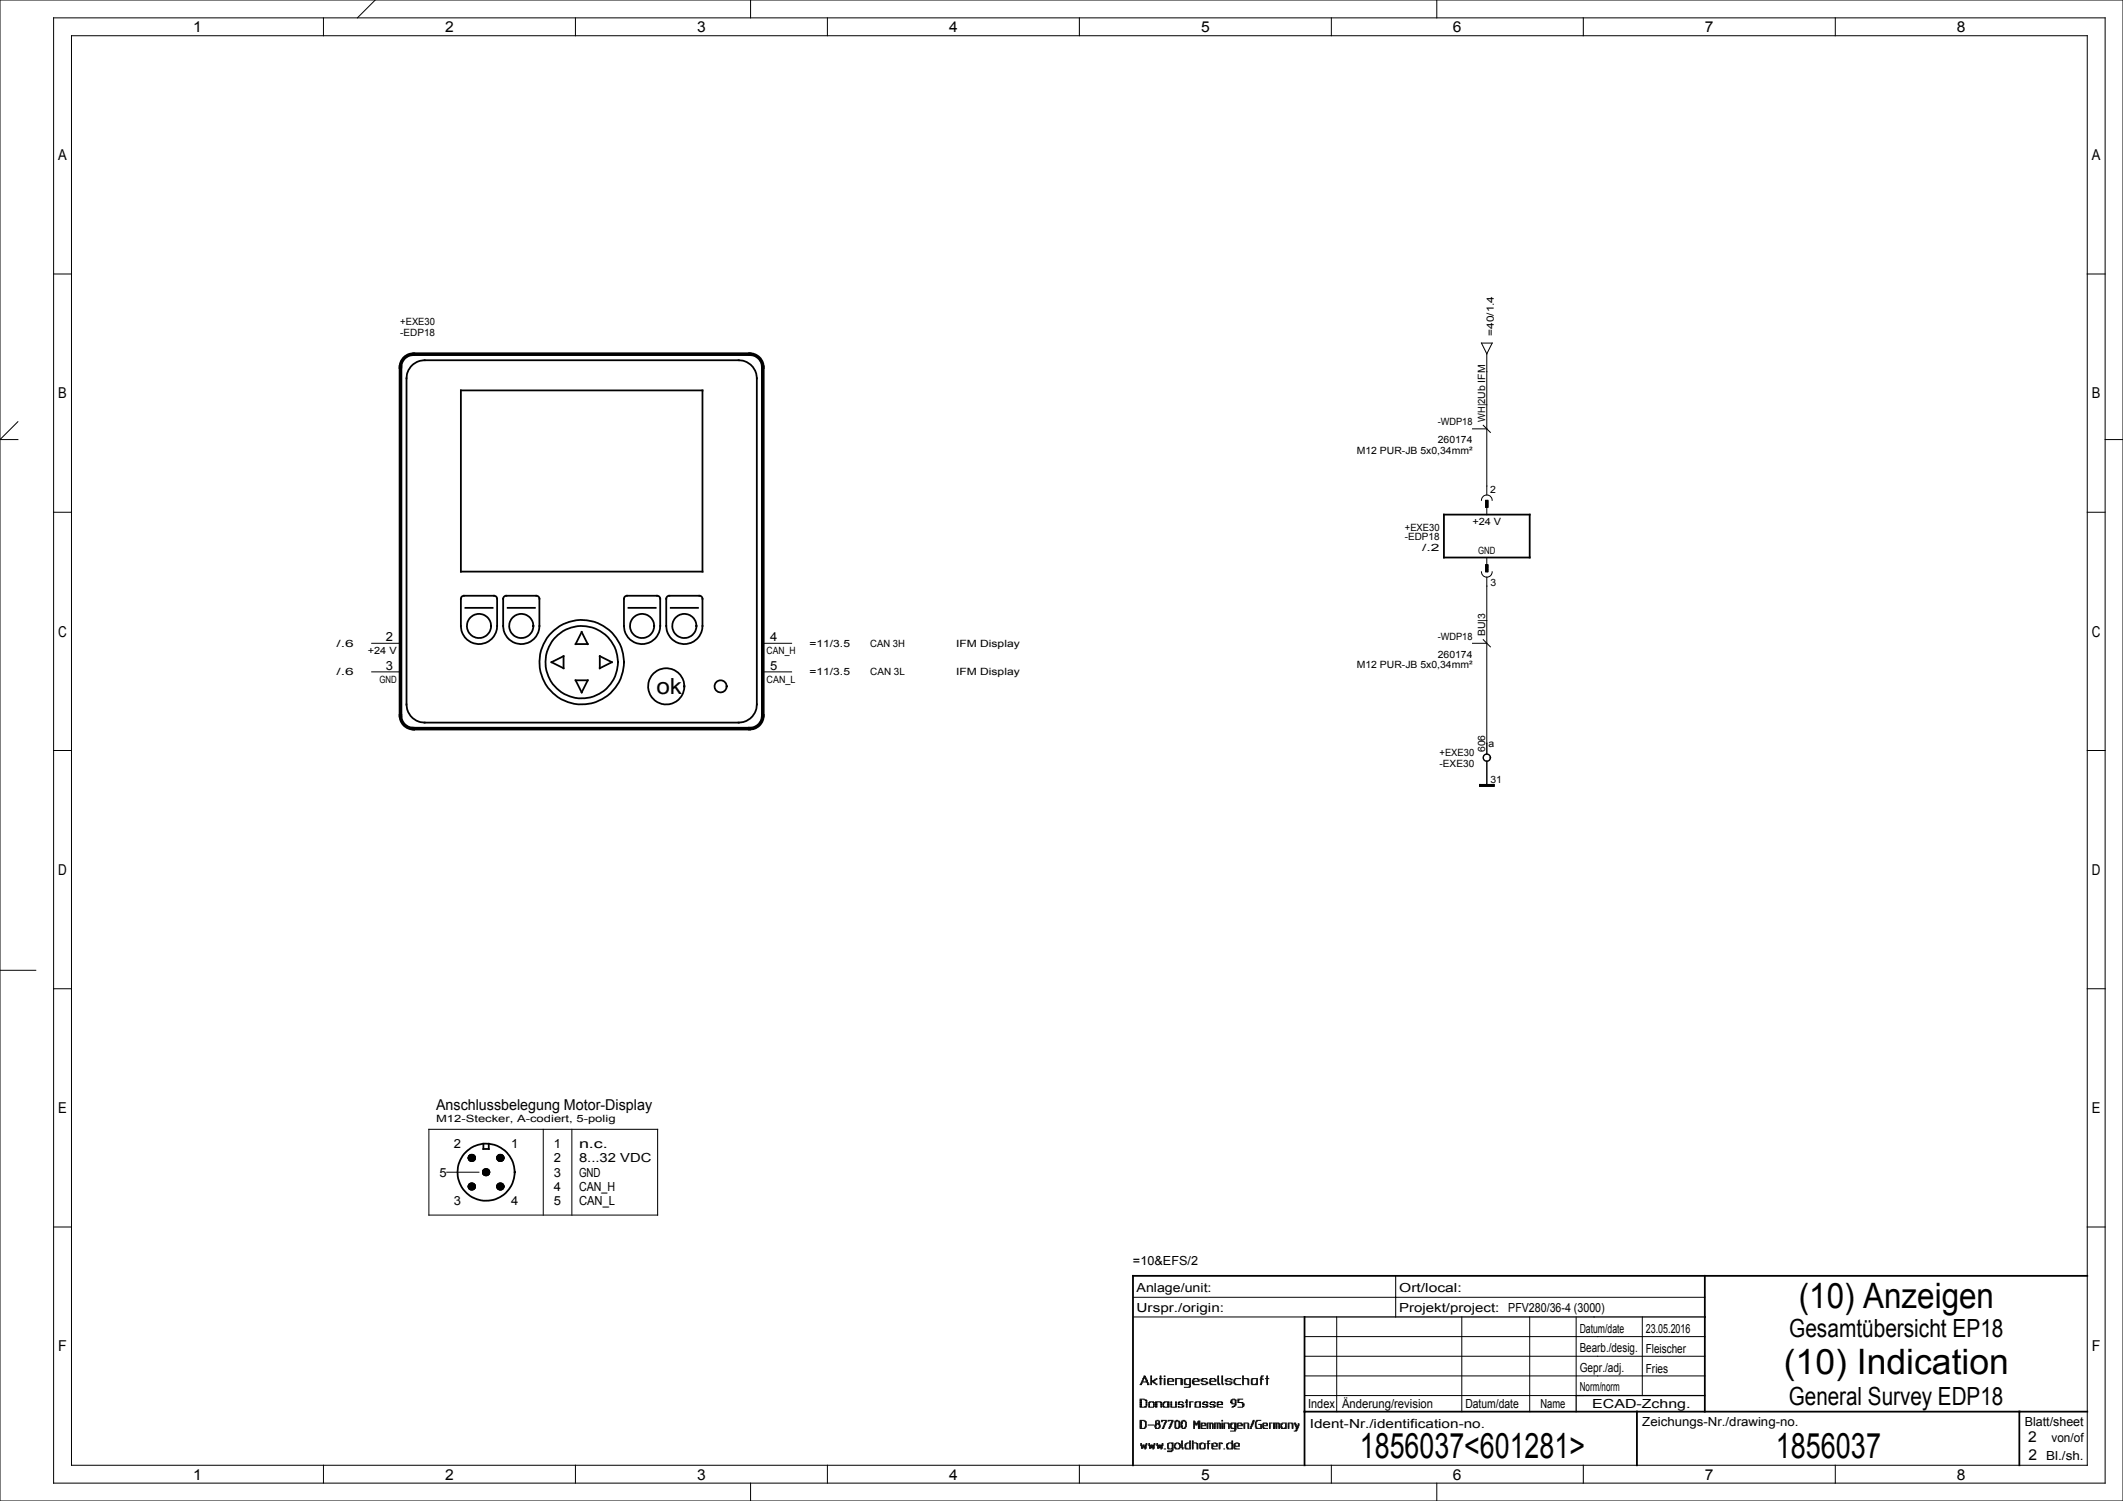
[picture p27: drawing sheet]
<svg xmlns="http://www.w3.org/2000/svg" width="594mm" height="420mm" viewBox="0 0 594 420" stroke-linecap="round" stroke-linejoin="round" font-family="sans-serif">
<defs><g id="words">
<g font-size="9.8">
<text x="503.3" y="365.9">(10) Anzeigen</text>
<text x="499.1" y="384.4">(10) Indication</text>
<text x="380.5" y="408">1856037&lt;601281&gt;</text>
<text x="496.9" y="408">1856037</text>
</g>
<g font-size="7">
<text x="500.6" y="374.1">Gesamtübersicht EP18</text>
<text x="500.5" y="393">General Survey EDP18</text>
</g>
<text font-size="6.2" x="183.7" y="194.3">ok</text>
<g font-size="4.2">
<text x="54" y="9">1</text>
<text x="124.5" y="9">2</text>
<text x="195" y="9">3</text>
<text x="265.5" y="9">4</text>
<text x="336" y="9">5</text>
<text x="406.5" y="9">6</text>
<text x="477" y="9">7</text>
<text x="547.5" y="9">8</text>
<text x="16.3" y="44.8">A</text>
<text x="585.3" y="44.8">A</text>
<text x="16.3" y="111.5">B</text>
<text x="585.3" y="111.5">B</text>
<text x="16.3" y="178.2">C</text>
<text x="585.3" y="178.2">C</text>
<text x="16.3" y="244.8">D</text>
<text x="585.3" y="244.8">D</text>
<text x="16.3" y="311.5">E</text>
<text x="122" y="310.5">Anschlussbelegung Motor-Display</text>
<text x="585.3" y="311.5">E</text>
<text x="16.3" y="378.2">F</text>
<text x="585.3" y="378.2">F</text>
<text x="567.5" y="403.5">2</text>
<text x="54" y="414">1</text>
<text x="124.5" y="414">2</text>
<text x="195" y="414">3</text>
<text x="265.5" y="414">4</text>
<text x="336" y="414">5</text>
<text x="406.5" y="414">6</text>
<text x="477" y="414">7</text>
<text x="547.5" y="414">8</text>
<text x="567.5" y="408.5">2</text>
</g>
<g font-size="3.5">
<text x="108" y="179.5">2</text>
<text x="215.5" y="179.5">4</text>
<text x="108" y="187.5">3</text>
<text x="215.5" y="187.5">5</text>
<text x="127" y="321.3">2</text>
<text x="143" y="321.3">1</text>
<text x="155" y="321.3">1</text>
<text x="162" y="321.3">n.c.</text>
<text x="123" y="329.3">5</text>
<text x="155" y="329.3">3</text>
<text x="155" y="325.2">2</text>
<text x="162" y="329.3">GND</text>
<text x="162" y="325.2">8...32 VDC</text>
<text x="155" y="333.2">4</text>
<text x="162" y="333.2">CAN_H</text>
<text x="127" y="337.2">3</text>
<text x="143" y="337.2">4</text>
<text x="155" y="337.2">5</text>
<text x="162" y="337.2">CAN_L</text>
<text x="317" y="354">=10&amp;EFS/2</text>
<text x="318" y="361.5">Anlage/unit:</text>
<text x="391.5" y="361.5">Ort/local:</text>
<text x="318" y="367">Urspr./origin:</text>
<text x="391.5" y="367">Projekt/project:</text>
<text x="422" y="367">PFV280/36-4 (3000)</text>
<text x="442" y="372.9">Datum/date</text>
<text x="460.5" y="373">23.05.2016</text>
<text x="442" y="383.9">Gepr./adj.</text>
<text x="442" y="378.4">Bearb./desig.</text>
<text x="460.5" y="378.5">Fleischer</text>
<text x="442" y="389.3">Norm/norm</text>
<text x="460.5" y="384">Fries</text>
<text x="366" y="394">Index</text>
<text x="375.5" y="394">Änderung/revision</text>
<text x="410" y="394">Datum/date</text>
<text x="431" y="394">Name</text>
<text x="445.5" y="394">ECAD-Zchng.</text>
<text x="366.5" y="399.5">Ident-Nr./identification-no.</text>
<text x="459.5" y="399">Zeichungs-Nr./drawing-no.</text>
<text x="566.5" y="399">Blatt/sheet</text>
<text x="574" y="403.5">von/of</text>
<text x="572.5" y="408.5">Bl./sh.</text>
</g>
<g font-size="2.8">
<text x="112" y="91">+EXE30</text>
<text x="112" y="94">-EDP18</text>
<text x="418" y="94" transform="rotate(-90 418 94)">=40/1.4</text>
<text x="402.3" y="119">-WDP18</text>
<text x="415.5" y="118" transform="rotate(-90 415.5 118)">WH|2Ub IFM</text>
<text x="402.3" y="124">260174</text>
<text x="379.6" y="127">M12 PUR-JB 5x0,34mm²</text>
<text x="416.9" y="137.9">2</text>
<text x="393.1" y="148.6">+EXE30</text>
<text x="411.9" y="147">+24 V</text>
<text x="393.1" y="151.2">-EDP18</text>
<text x="397.9" y="154.3">/.2</text>
<text x="413.6" y="155">GND</text>
<text x="417" y="164">3</text>
<text x="402.3" y="179">-WDP18</text>
<text x="415.5" y="178" transform="rotate(-90 415.5 178)">BU|3</text>
<text x="94.1" y="181">/.6</text>
<text x="102.9" y="183">+24 V</text>
<text x="214.5" y="183">CAN_H</text>
<text x="226.5" y="181">=11/3.5</text>
<text x="243.5" y="181">CAN 3H</text>
<text x="267.5" y="181">IFM Display</text>
<text x="402.3" y="184">260174</text>
<text x="94.1" y="189">/.6</text>
<text x="106.1" y="191">GND</text>
<text x="214.5" y="191">CAN_L</text>
<text x="226.5" y="189">=11/3.5</text>
<text x="243.5" y="189">CAN 3L</text>
<text x="267.5" y="189">IFM Display</text>
<text x="379.6" y="187">M12 PUR-JB 5x0,34mm²</text>
<text x="416.5" y="209">a</text>
<text x="402.8" y="214.5">-EXE30</text>
<text x="402.8" y="211.5">+EXE30</text>
<text x="415.5" y="210.5" transform="rotate(-90 415.5 210.5)">606</text>
<text x="417" y="219">31</text>
<text x="122" y="314">M12-Stecker, A-codiert, 5-polig</text>
</g>
</g></defs>
<g fill="none" stroke="#000" stroke-width=".28">
<path d="M0 0h594v420h-594zM15 5h574v410h-574zM20 10h564v400h-564zM90.5 5v5M105 0l-5 5M161 5v5M210 0v5M231.5 5v5M302 5v5M372.5 5v5M402 0v5M443 5v5"/>
<path d="M513.5 5v5M15 76.7h5M584 76.7h5M414.5 96h3l-1.5 3zM416 99v39.5M5 118l-5 5h5M412 120h4M415 119l2 2M414.5 140a1.5 1.5 0 0 1 1.5-1.5 1.5 1.5 0 0 1 1.5 1.5M415.8 140h.4v2h-.4zM589 123h5M15 143.3h5"/>
<path d="M414.5 160a1.5 1.5 0 0 0 1.5 1.5 1.5 1.5 0 0 0 1.5-1.5M415.8 158h.4v2l-.4-.1zM415.8 158.1h.4M415.8 158.2h.4M415.8 158.3h.4M415.8 158.4h.4M415.8 158.5h.4M415.8 158.6h.4M415.8 158.7h.4M415.8 158.8h.4M415.8 158.9h.4M415.8 159h.4"/>
<path d="M415.8 159.1h.4M415.8 159.2h.4M415.8 159.3h.4M415.8 159.4h.4M415.8 159.5h.4M415.8 159.6h.4M415.8 159.7h.4M415.8 159.8h.4M415.8 159.9h.4M415.8 140.1h.4M415.8 140.2h.4M415.8 140.3h.4"/>
<path d="M415.8 140.4h.4M415.8 140.5h.4M415.8 140.6h.4M415.8 140.7h.4M415.8 140.8h.4M415.8 140.9h.4M415.8 141h.4M415.8 141.1h.4M415.8 141.2h.4M415.8 141.3h.4M415.8 141.4h.4M415.8 141.5h.4"/>
<path d="M415.8 141.6h.4M415.8 141.7h.4M415.8 141.8h.4M415.8 141.9h.4M416 142v2M416 156v2M584 143.3h5M104 180h8.1M213.4 180h8.1M412 180h4M415 179l2 2M416 161.5v46.5"/>
<path d="M104 188h8.1M213.4 188h8.1M15 210h5M414 219.6h4M414 219.7h4M414 219.8h4M414 219.9h4M414 219.5h4v.5h-4zM584 210h5M0 271.5h10M15 276.7h5M584 276.7h5"/>
<path d="M120 316h64v24h-64zM152 316v24M160 316v24M125 328h9M131 332a1 1 0 0 1 1-1 1 1 0 0 1 1 1M131 332a1 1 0 0 0 1 1 1 1 0 0 0 1-1M131 324a1 1 0 0 1 1-1 1 1 0 0 1 1 1M131 324a1 1 0 0 0 1 1 1 1 0 0 0 1-1M131 324h2M131 332h2M131 323.9h2M131 332.1h2"/>
<path d="M131 324.1h2M131 331.9h2M131 331.8h2M131 332.2h2M131 323.8h2M131 324.2h2M131 332.3h2M131 323.7h2M131 324.3h2M131 331.7h2M131.1 332.3h1.8M131.1 323.7h1.8"/>
<path d="M131.1 324.4h1.8M131.1 331.6h1.8M131.1 332.4h1.8M131.1 323.6h1.8M131.1 332.5h1.8M131.1 323.5h1.8M131.1 324.5h1.8M131.1 331.5h1.8M131.2 332.5h1.6M131.2 323.4h1.6M131.2 324.6h1.6M131.2 331.4h1.6"/>
<path d="M131.2 332.6h1.6M131.3 332.7h1.4M131.3 323.3h1.4M131.3 324.7h1.4M131.3 331.3h1.4M131.3 332.8h1.4M131.4 323.2h1.2M131.4 324.8h1.2M131.4 331.2h1.2M131.4 332.8h1.2M131.5 324.8h1M131.5 331.1h1"/>
<path d="M131.6 332.9h.8M131.6 323.1h.8M131.6 324.9h.8M131.6 331.1h.8M131.8 333h.4M131.8 323h.4M131.8 325h.4M131.9 331h.2M135 328a1 1 0 0 1 1-1 1 1 0 0 1 1 1M135 328a1 1 0 0 0 1 1 1 1 0 0 0 1-1M135 328h2M135 328.1h2"/>
<path d="M135 327.9h2M135 328.2h2M135 327.8h2M135 328.3h2M135 327.7h2M135.1 328.3h1.8M135.1 327.6h1.8M135.1 328.4h1.8M135.1 328.5h1.8M135.1 327.5h1.8M135.2 328.6h1.6M135.2 327.4h1.6"/>
<path d="M135.3 328.7h1.4M135.3 327.3h1.4M135.4 328.8h1.2M135.4 327.2h1.2M135.5 328.8h1M135.5 327.2h1M135.6 328.9h.8M135.6 327.1h.8M135.8 329h.4M135.8 327h.4M139 324a1 1 0 0 1 1-1 1 1 0 0 1 1 1M139 324a1 1 0 0 0 1 1 1 1 0 0 0 1-1"/>
<path d="M139 332a1 1 0 0 1 1-1 1 1 0 0 1 1 1M139 332a1 1 0 0 0 1 1 1 1 0 0 0 1-1M139 324h2M139 332h2M139 323.9h2M139 332.1h2M139 324.1h2M139 331.9h2M139 331.8h2M139 332.2h2M139 323.8h2M139 324.2h2"/>
<path d="M139 332.3h2M139 323.7h2M139 324.3h2M139 331.7h2M139.1 332.3h1.8M139.1 323.7h1.8M139.1 324.4h1.8M139.1 331.6h1.8M139.1 332.4h1.8M139.1 323.6h1.8M139.1 332.5h1.8M139.1 323.5h1.8"/>
<path d="M139.1 324.5h1.8M139.1 331.5h1.8M139.2 332.5h1.6M139.2 323.4h1.6M139.2 324.6h1.6M139.2 331.4h1.6M139.2 332.6h1.6M139.3 332.7h1.4M139.3 323.3h1.4M139.3 324.7h1.4M139.3 331.3h1.4M139.3 332.8h1.4"/>
<path d="M139.4 323.2h1.2M139.4 324.8h1.2M139.4 331.2h1.2M139.4 332.8h1.2M139.5 324.8h1M139.5 331.1h1M139.6 332.9h.8M139.6 323.1h.8M139.6 324.9h.8M139.6 331.1h.8M139.8 333h.4M139.8 323h.4"/>
<path d="M139.8 325h.4M139.9 331h.2M15 343.3h5M390.5 357v11.5M584 343.3h5M317 363h160M317 368.5h48M365 379.5h112M365 374h112M374 368.5v26.5M409 368.5v26.5M428 368.5v26.5"/>
<path d="M441 368.5v22M459.5 368.5v22M319 398h.4M319 387.4h.4M319 398.6h.4M319 399.5h.4M319 393h.4M319 399.1h.4M319 398.8h.4M319 398.9h.4M319 392.1h.4M319 392.6h.4"/>
<path d="M319 399.3h.4M319 397.6h.4M319 392.8h.4M319 398.4h.4M319 392.4h.4M319 399.7h1.3M319 393.6h.4M319 393.8h1.7M319 398.2h.4M319 393.2h.4M319 392.3h.4M319 391.9h.4"/>
<path d="M319 391.7h.4M319 397.8h.4M319 393.4h.4M319 397.4h1.1M319 391.5h1.1M319.2 387.1h.4M319.2 387.2h.2M319.4 386.9h.2M319.4 386.7h1.7M319.6 386.5h.2M319.6 386.3h.2M319.8 385.9h.1"/>
<path d="M319.8 385.7h.3M319.8 386.1h.1M319.9 385.6h.2M319.9 385.4h.6M320.1 397.6h.4M320.1 385h.2M320.1 385.2h.4M320.1 391.7h.6M320.3 399.5h.2M320.3 399.3h.4M320.3 385.6h.4M320.3 393.6h.4"/>
<path d="M320.3 397.8h.4M320.5 385.9h.4M320.5 398h.2M320.5 398.6h.2M320.5 399.1h.2M320.5 398.8h.2M320.5 398.9h.2M320.5 398.4h.2M320.5 385.7h.2M320.5 398.2h.2M320.5 391.9h.4M320.7 386.5h.4"/>
<path d="M320.7 393h.2M320.7 392.1h.2M320.7 392.6h.2M320.7 392.8h.2M320.7 392.4h.2M320.7 393.2h.2M320.7 386.1h.2M320.7 386.3h.4M320.7 392.3h.2M320.7 393.4h.2M320.9 386.9h.4M321.1 387.4h.3"/>
<path d="M321.1 387.1h.2M321.1 387.2h.3M321.3 398.8h1.5M321.4 393h.2M321.4 392.6h.2M321.4 392.8h.2M321.4 392.4h.4M321.4 393.6h.2M321.4 393.8h1.4M321.4 393.2h.2M321.4 393.4h.2M321.6 392.3h1.2"/>
<path d="M322 385.9h.2M322 387.4h.2M322 386.5h.2M322 387.1h.2M322 386.9h.2M322 386.7h.4M322 385h.2M322 385.6h.2M322 385.7h.2M322 387.2h.2M322 386.1h.2M322 385.2h.2"/>
<path d="M322 386.3h.2M322 385.4h.2M322.4 386.5h.4M322.6 386.7h.3M322.6 392.4h.3M322.6 386.3h.5M322.8 393h.1M322.8 392.6h.1M322.8 386.9h.3M322.8 392.8h.1M322.8 393.6h.1M322.8 393.2h.1"/>
<path d="M322.8 393.4h.1M322.9 387.1h.4M322.9 386.1h.4M323.1 385.9h.6M323.1 399.1h.2M323.1 398.8h.4M323.1 398.9h.4M323.1 399.3h.4M323.3 398h.2M323.3 398.6h.4M323.3 399.5h.2M323.3 393h.4"/>
<path d="M323.3 392.6h.4M323.3 397.6h.4M323.3 392.8h.4M323.3 398.4h1.1M323.3 392.4h.4M323.3 399.7h1M323.3 393.6h.4M323.3 393.8h.4M323.3 387.2h.4M323.3 398.2h.2M323.3 393.2h.4M323.3 392.3h1.5"/>
<path d="M323.3 397.8h.2M323.3 393.4h.4M323.5 387.4h.2M323.5 385.7h.2M323.7 397.4h.4M324.1 398.6h.3M324.1 397.6h.3M324.1 398.2h.3M324.3 398h.1M324.3 399.5h.1M324.3 398.8h.3M324.3 399.3h.3"/>
<path d="M324.3 397.8h.1M324.4 399.1h.2M324.4 398.9h.2M324.4 385.7h.8M324.6 385.9h.2M324.6 387.4h.2M324.6 386.5h.2M324.6 387.1h.2M324.6 386.9h.2M324.6 386.7h.2M324.6 385h.2M324.6 392.4h.4"/>
<path d="M324.6 385.6h.2M324.6 387.2h.2M324.6 386.1h.2M324.6 385.2h.2M324.6 386.3h.2M324.6 385.4h.2M324.8 393h.2M324.8 392.6h.2M324.8 392.8h.2M324.8 393.6h.2M324.8 393.8h.2M324.8 393.2h.2"/>
<path d="M324.8 393.4h.2M325 397.6h.2M325 397.8h.2M325 397.4h1.3M325.2 399.7h.4M325.4 399.5h.2M325.4 393h.2M325.4 392.6h.4M325.4 399.3h.4M325.4 392.8h.2M325.4 393.6h.4M325.4 393.2h.2"/>
<path d="M325.4 393.4h.2M325.6 399.1h.2M325.6 398.9h.2M325.6 392.4h.3M325.6 393.8h1.5M325.8 385.9h.1M325.8 387.4h.1M325.8 386.5h.1M325.8 398.6h.1M325.8 398.8h.1M325.8 387.1h.1M325.8 386.9h.1"/>
<path d="M325.8 386.7h.1M325.8 398.4h.3M325.8 385h.1M325.8 385.7h.1M325.8 387.2h.1M325.8 386.1h.1M325.8 385.2h.1M325.8 386.3h.1M325.8 392.3h1.3M325.9 398h.4M325.9 398.2h.2M326.1 397.6h.4"/>
<path d="M326.1 397.8h.2M326.7 385.9h.4M326.7 386.5h1.7M326.7 393h.4M326.7 387.1h.2M326.7 392.6h.4M326.7 386.9h.2M326.7 386.7h.2M326.7 392.8h.4M326.7 392.4h.4M326.7 393.6h.4M326.7 387.2h.4"/>
<path d="M326.7 393.2h.4M326.7 386.1h.2M326.7 386.3h.2M326.7 393.4h.4M326.9 387.4h1.5M326.9 397.6h.2M326.9 385.7h1.1M326.9 397.4h1.3M327.1 399.5h.3M327.1 399.7h.2M327.3 399.1h.3M327.3 399.3h.1"/>
<path d="M327.4 398.6h.4M327.4 398.8h.4M327.4 398.9h.2M327.6 393h.2M327.6 392.6h.2M327.6 392.8h.2M327.6 398.4h.2M327.6 392.4h.2M327.6 393.6h.2M327.6 393.8h1.5M327.6 398.2h.4M327.6 393.2h.2"/>
<path d="M327.6 392.3h.2M327.6 393.4h.2M327.8 398h.2M327.8 397.6h.4M327.8 397.8h.4M328 385.9h.4M328.2 386.1h.2M328.2 386.3h.2M328.8 398h.1M328.8 398.6h.1M328.8 399.5h.3M328.8 399.1h.1"/>
<path d="M328.8 398.8h.1M328.8 398.9h.1M328.8 399.3h.1M328.8 397.6h.5M328.8 398.4h.1M328.8 398.2h.1M328.8 397.8h.3M328.9 385.9h.2M328.9 387.4h.2M328.9 386.5h.2M328.9 393h.2M328.9 387.1h.2"/>
<path d="M328.9 392.6h.2M328.9 386.9h.2M328.9 386.7h.2M328.9 392.8h.2M328.9 392.4h.2M328.9 399.7h.8M328.9 393.6h.2M328.9 385.7h1.7M328.9 387.2h.2M328.9 393.2h.2M328.9 386.1h.2M328.9 386.3h.2"/>
<path d="M328.9 392.3h.2M328.9 393.4h.2M329.1 397.4h.4M329.5 397.6h.4M329.7 399.5h.4M329.7 393h1.1M329.7 392.6h.2M329.7 399.3h.4M329.7 392.8h.2M329.7 392.4h.4M329.7 393.6h.2M329.7 393.8h1.3"/>
<path d="M329.7 397.8h.4M329.9 398h.2M329.9 398.6h.2M329.9 399.1h.2M329.9 398.8h.2M329.9 398.9h.2M329.9 398.4h.2M329.9 398.2h.2M329.9 392.3h.9M330.4 385.9h.4M330.4 398h.4M330.4 387.4h.4"/>
<path d="M330.4 386.5h.4M330.4 398.6h.2M330.4 399.1h.4M330.4 398.8h.2M330.4 398.9h.4M330.4 387.1h.4M330.4 386.9h.4M330.4 399.3h.4M330.4 386.7h.4M330.4 398.4h.4M330.4 387.2h.4M330.4 398.2h.4"/>
<path d="M330.4 386.1h.4M330.4 386.3h.4M330.6 399.5h.2M330.6 397.6h.6M330.6 393.2h.6M330.6 397.8h.2M330.8 392.4h.2M330.8 399.7h.8M330.8 393.6h.4M331 392.6h.2M331 393.4h.2M331 397.4h.4"/>
<path d="M331.4 385.9h.4M331.4 386.5h.2M331.4 399.5h.4M331.4 387.1h.2M331.4 386.9h.2M331.4 386.7h.2M331.4 397.6h.4M331.4 388.2h1.5M331.4 387.2h.5M331.4 386.1h.2M331.4 386.3h.2M331.6 387.4h1.5"/>
<path d="M331.6 399.3h.2M331.6 397.8h.2M331.8 398h.1M331.8 398.6h.1M331.8 399.1h.1M331.8 398.8h.1M331.8 398.9h.1M331.8 398.4h.1M331.8 392.4h.3M331.8 385.7h1.3M331.8 398.2h.1M331.8 392.3h.5"/>
<path d="M331.9 393h.2M331.9 392.1h.2M331.9 392.6h.2M331.9 392.8h.2M331.9 393.6h.2M331.9 393.8h.2M331.9 393.2h.2M331.9 391.9h.2M331.9 391.7h.2M331.9 393.4h.2M332.7 388h.4M332.9 385.9h.2"/>
<path d="M332.9 386.5h.2M332.9 393h.2M332.9 387.1h.2M332.9 392.6h.2M332.9 386.9h.2M332.9 386.7h.2M332.9 392.8h.2M332.9 392.4h.2M332.9 393.6h.2M332.9 393.8h.2M332.9 387.2h.2M332.9 393.2h.2"/>
<path d="M332.9 386.1h.2M332.9 386.3h.2M332.9 392.3h.9M332.9 393.4h.2M332.9 387.6h.2M332.9 387.8h.2M333.6 386.5h1.9M333.6 387.1h.4M333.6 386.9h.4M333.6 386.7h.4M333.6 386.3h.2M333.8 385.9h.4"/>
<path d="M333.8 387.2h.4M333.8 386.1h.2M334 398h.4M334 387.4h1.5M334 398.6h.2M334 399.5h.2M334 399.1h.2M334 398.8h.2M334 398.9h.2M334 399.3h.2M334 397.6h.2M334 398.4h.2"/>
<path d="M334 399.7h.2M334 385.7h1.1M334 398.2h.2M334 397.8h.4M334.4 393h.2M334.4 392.6h.2M334.4 392.8h.2M334.4 398.4h.4M334.4 392.4h.4M334.4 393.6h.2M334.4 393.8h1.5M334.4 398.2h.2"/>
<path d="M334.4 393.2h.2M334.4 393.4h.2M334.6 398.6h.3M334.6 398.8h.3M334.6 392.3h1.3M334.9 398.4h.2M334.9 398.2h.2M335.1 385.9h.4M335.1 398h.6M335.1 386.1h.4M335.1 397.8h.6M335.3 398.6h.4"/>
<path d="M335.3 399.5h.4M335.3 399.1h.4M335.3 398.8h.4M335.3 398.9h.4M335.3 399.3h.4M335.3 397.6h.4M335.3 398.4h.4M335.3 399.7h.4M335.3 398.2h.4M335.3 386.3h.2M335.7 393h.2M335.7 392.6h.2"/>
<path d="M335.7 392.8h.2M335.7 392.4h.2M335.7 393.6h.2M335.7 393.2h.2M335.7 393.4h.2M336.1 385.9h.5M336.1 398.6h.2M336.1 399.5h.2M336.1 399.1h.2M336.1 398.8h.2M336.1 398.9h1.3M336.1 387.1h.2"/>
<path d="M336.1 399.3h.2M336.1 398.4h.3M336.1 399.7h1.3M336.1 398.2h1.1M336.1 386.1h.3M336.1 386.3h.3M336.3 386.5h.9M336.3 387.2h.3M336.4 387.4h1M336.4 392.6h.2M336.4 392.8h.4M336.4 393.6h.4"/>
<path d="M336.4 385.7h1.2M336.6 393h1.1M336.6 392.4h.4M336.6 393.8h1.1M336.8 392.3h.9M337 398.4h.4M337.2 398.6h.2M337.2 398.8h.2M337.2 386.7h.5M337.4 387.2h.3M337.4 393.2h.5M337.6 385.9h.1"/>
<path d="M337.6 387.1h.3M337.6 386.9h.3M337.6 392.4h.3M337.6 393.6h.3M337.7 398.6h.2M337.7 399.5h.2M337.7 399.1h.2M337.7 398.8h.2M337.7 398.9h.2M337.7 392.6h.2M337.7 399.3h.2M337.7 398.4h.2"/>
<path d="M337.7 399.7h.2M337.7 398.2h1.6M337.7 393.4h.2M338.5 385.9h.4M338.5 386.5h1.7M338.5 398.6h.2M338.5 399.5h.2M338.5 399.1h.2M338.5 398.8h.2M338.5 398.9h.2M338.5 387.1h.2M338.5 392.6h.2"/>
<path d="M338.5 386.9h.2M338.5 399.3h.2M338.5 386.7h.2M338.5 392.8h.2M338.5 398.4h.2M338.5 399.7h.2M338.5 393.6h.4M338.5 387.2h.6M338.5 386.1h.2M338.5 386.3h.2M338.7 387.4h1.5M338.7 393h.9"/>
<path d="M338.7 392.4h.4M338.7 385.7h1.1M338.7 393.8h1.1M338.9 392.3h.9M339.1 398.4h.3M339.3 398.6h.1M339.3 399.5h.1M339.3 399.1h.1M339.3 398.8h.1M339.3 398.9h.1M339.3 399.3h.1M339.3 399.7h.1"/>
<path d="M339.4 393.2h.6M339.6 392.4h.4M339.6 393.6h.4M339.8 385.9h.4M339.8 398.6h.2M339.8 399.5h.2M339.8 399.1h.2M339.8 398.8h.2M339.8 398.9h.2M339.8 392.6h.2M339.8 399.3h.2M339.8 398.4h.2"/>
<path d="M339.8 399.7h.2M339.8 398.2h1.5M339.8 393.4h.2M340 386.1h.2M340 386.3h.2M340.6 398.6h.1M340.6 399.5h.1M340.6 393h1.5M340.6 399.1h.1M340.6 398.8h.1M340.6 398.9h.1M340.6 392.6h.1"/>
<path d="M340.6 399.3h.1M340.6 392.8h.1M340.6 398.4h.1M340.6 392.4h.3M340.6 399.7h.1M340.6 393.6h.1M340.6 393.2h.1M340.6 393.4h.1M340.7 385.9h.2M340.7 386.5h.2M340.7 387.1h.4M340.7 386.9h.2"/>
<path d="M340.7 386.7h.2M340.7 385h.2M340.7 385.6h.2M340.7 385.7h.2M340.7 393.8h1.4M340.7 387.2h.4M340.7 386.1h.2M340.7 385.2h.2M340.7 386.3h.2M340.7 392.3h1.2M340.7 385.4h.2M340.9 387.4h.4"/>
<path d="M341.1 398.4h.4M341.3 398.6h.2M341.3 399.5h.2M341.3 399.1h.2M341.3 398.8h.2M341.3 398.9h.2M341.3 399.3h.2M341.3 399.7h.2M341.7 392.4h.4M341.9 385.9h.2M341.9 386.5h.2M341.9 398.6h.2"/>
<path d="M341.9 399.5h.2M341.9 399.1h.2M341.9 398.8h.2M341.9 398.9h.2M341.9 387.1h.2M341.9 392.6h.2M341.9 386.9h.2M341.9 399.3h.2M341.9 386.7h.2M341.9 397.6h.2M341.9 392.8h.2M341.9 398.4h.2"/>
<path d="M341.9 385h.2M341.9 399.7h.2M341.9 385.6h.2M341.9 385.7h.2M341.9 387.2h.3M341.9 398.2h.2M341.9 386.1h.2M341.9 385.2h.2M341.9 386.3h.2M341.9 385.4h.2M341.9 397.4h.2M342.1 387.4h.1"/>
<path d="M342.4 398.6h.2M342.4 399.5h.2M342.4 399.1h.2M342.4 398.8h.2M342.4 398.9h.2M342.4 399.3h.2M342.4 398.4h.2M342.4 399.7h.2M342.4 398.2h1.3M342.8 387.1h.4M342.8 386.1h.4M342.8 386.3h.4"/>
<path d="M343 385.9h.4M343 386.5h1.1M343 387.2h.4M343.2 387.4h1.1M343.4 385.7h.9M343.6 398.4h.3M343.7 398.6h.2M343.7 399.5h.2M343.7 399.1h.2M343.7 398.8h.2M343.7 398.9h.2M343.7 399.3h.2"/>
<path d="M343.7 399.7h.2M344.1 386.7h.6M344.1 387.2h.4M344.3 385.9h.4M344.3 398.6h.4M344.3 399.5h.4M344.3 399.1h.2M344.3 398.8h.2M344.3 398.9h.2M344.3 392.1h.4M344.3 399.3h.2M344.3 398.4h.4"/>
<path d="M344.3 392.4h.4M344.3 392.3h.4M344.5 387.1h.2M344.5 392.6h.4M344.5 386.9h.2M344.5 399.7h1.3M344.5 398.2h1.3M344.5 386.1h.2M344.5 391.9h.2M344.5 391.7h.4M344.7 392.8h1.1M344.7 393.8h.4"/>
<path d="M344.9 393.6h.5M344.9 391.5h.5M345.2 386.5h.2M345.2 387.1h.4M345.2 386.9h.2M345.2 386.7h.2M345.2 386.1h.4M345.2 386.3h.2M345.2 391.7h.6M345.2 393.4h.4M345.4 385.9h.2M345.4 398.6h.4"/>
<path d="M345.4 399.5h.4M345.4 399.1h.4M345.4 398.8h.4M345.4 398.9h.4M345.4 399.3h.4M345.4 399.9h.4M345.4 398.4h.4M345.4 387.2h.4M345.4 393.2h.4M345.6 387.4h1.5M345.6 393h.2M345.6 392.1h.2"/>
<path d="M345.6 392.6h.2M345.6 392.4h.2M345.6 385.7h1.5M345.6 392.3h.2M345.6 391.9h.2M346.2 398.6h.2M346.2 399.5h.2M346.2 399.1h.2M346.2 398.8h.2M346.2 398.9h1.5M346.2 399.3h.2M346.2 398.4h.4"/>
<path d="M346.4 392.1h.2M346.4 392.4h1.3M346.4 399.7h1.1M346.4 393.8h1.3M346.4 398.2h.9M346.4 392.3h.2M346.4 391.9h.2M346.4 391.7h.3M346.4 391.5h1.3M347.1 398.4h.4M347.3 398.6h.4M347.3 398.8h.4"/>
<path d="M347.5 392.6h.4M347.7 385.9h.2M347.7 387.4h.2M347.7 386.5h.2M347.7 393h.4M347.7 387.1h.2M347.7 386.9h.2M347.7 386.7h.2M347.7 392.8h.4M347.7 385h.2M347.7 385.6h.2M347.7 393.6h.2"/>
<path d="M347.7 385.7h1.5M347.7 387.2h.2M347.7 393.2h.4M347.7 386.1h.2M347.7 385.2h.2M347.7 386.3h.2M347.7 385.4h.2M347.7 393.4h.4M348.1 398.6h.1M348.1 399.5h.1M348.1 399.1h.1M348.1 398.8h.1"/>
<path d="M348.1 398.9h.1M348.1 399.3h.1M348.1 398.4h.1M348.1 399.7h.1M348.1 398.2h1.1M349 385.9h.4M349.2 387.4h.2M349.2 386.5h.2M349.2 398.6h.2M349.2 399.5h.2M349.2 399.1h.2M349.2 398.8h.2"/>
<path d="M349.2 398.9h.2M349.2 387.1h.2M349.2 386.9h.2M349.2 399.3h.2M349.2 386.7h.2M349.2 398.4h.2M349.2 399.7h.2M349.2 387.2h.2M349.2 386.1h.2M349.2 386.3h.2M349.7 399.7h.4M349.9 399.5h.2"/>
<path d="M349.9 399.1h.4M349.9 399.3h.2M350.1 385.9h.4M350.1 386.5h.2M350.1 398.6h.4M350.1 398.8h.4M350.1 398.9h.2M350.1 387.1h.2M350.1 386.9h.2M350.1 386.7h.2M350.1 387.2h.4M350.1 386.1h.2"/>
<path d="M350.1 386.3h.2M350.3 387.4h1.1M350.3 398.4h.4M350.3 385.7h1.5M350.3 398.2h.4M350.5 398h.2M350.5 397.6h.4M350.5 397.8h.4M350.7 397.4h.2M351.2 398h.2M351.2 398.6h.2M351.2 399.1h.2"/>
<path d="M351.2 398.8h.2M351.2 398.9h.2M351.2 399.3h.4M351.2 398.4h.2M351.2 387.2h.6M351.2 398.2h.2M351.4 399.5h.2M351.4 397.6h.4M351.4 399.7h1.5M351.4 397.8h.2M351.6 385.9h.2M351.6 387.4h.2"/>
<path d="M351.6 386.5h.2M351.6 387.1h.2M351.6 386.9h.2M351.6 386.7h.2M351.6 386.1h.2M351.6 386.3h.2M351.6 397.4h1.1M352.2 398.6h.7M352.6 385.9h.9M352.7 387.4h.2M352.7 386.5h.2M352.7 399.5h.2"/>
<path d="M352.7 399.1h.2M352.7 398.8h.2M352.7 398.9h.2M352.7 387.1h.2M352.7 386.9h.2M352.7 399.3h.2M352.7 386.7h.2M352.7 385.6h.2M352.7 385.7h.4M352.7 387.2h.2M352.7 386.1h.2M352.7 386.3h.2"/>
<path d="M352.7 385.4h.4M352.9 385h.6M352.9 385.2h.2M353.3 398.6h.2M353.3 399.5h.4M353.3 399.1h.2M353.3 398.8h.2M353.3 398.9h1.3M353.3 399.3h.2M353.3 398.4h.4M353.5 399.7h1.1M353.5 398.2h.9"/>
<path d="M354.1 385.7h.9M354.2 398.4h.4M354.4 385.9h.2M354.4 387.4h.2M354.4 386.5h.2M354.4 398.6h.2M354.4 398.8h.2M354.4 387.1h.2M354.4 386.9h.2M354.4 386.7h.2M354.4 385h.2M354.4 385.6h.2"/>
<path d="M354.4 387.2h.2M354.4 386.1h.2M354.4 385.2h.2M354.4 386.3h.2M354.4 385.4h.2M355.2 398.6h.2M355.2 399.5h.2M355.2 399.1h.2M355.2 398.8h.2M355.2 398.9h.2M355.2 399.3h.2M355.2 398.4h.2"/>
<path d="M355.2 399.7h.2M355.2 398.2h.7M356.3 398.6h.4M356.3 399.5h.4M356.3 399.1h.4M356.3 398.8h.4M356.3 398.9h.4M356.3 399.3h.4M356.3 398.4h.4M356.3 399.7h.4M356.3 398.2h1.5M357.1 398.6h.1"/>
<path d="M357.1 399.5h.1M357.1 399.1h.1M357.1 398.8h.1M357.1 398.9h.1M357.1 399.3h.1M357.1 398.4h.1M357.1 399.7h.1M357.6 398.4h.4M357.8 398.6h.2M357.8 399.5h.2M357.8 399.1h.2M357.8 398.8h.2"/>
<path d="M357.8 398.9h.2M357.8 399.3h.2M357.8 399.7h.2M358.4 398.6h.3M358.4 399.5h.3M358.4 399.1h.2M358.4 398.8h.2M358.4 398.9h.2M358.4 399.3h.3M358.4 398.4h.3M358.6 399.7h1.3M358.7 398.2h1.2"/>
<path d="M359.5 399.5h.4M359.7 398.6h.2M359.7 399.1h.2M359.7 398.8h.2M359.7 398.9h.2M359.7 399.3h.2M359.7 398.4h.2M360.4 398.6h.2M360.4 399.5h.2M360.4 399.1h.2M360.4 398.8h.2M360.4 398.9h.2"/>
<path d="M360.4 399.3h.2M360.4 398.4h.2M360.4 399.7h.2M360.4 398.2h1.2M361.4 398.4h.3M361.6 398.6h.1M361.6 399.5h.1M361.6 399.1h.1M361.6 398.8h.1M361.6 398.9h.1M361.6 399.3h.1M361.6 399.7h.1"/>
<path d="M362.1 398.4h.4M362.1 398.2h.4M362.3 398.6h.4M362.3 398.8h.4M362.5 399.1h.4M362.5 398.9h.2M362.7 399.5h.6M362.7 399.3h.6M362.7 399.9h.4M362.7 399.7h.4M363.1 399.1h.2M363.1 398.9h.3"/>
<path d="M363.3 398.6h.1M363.3 398.8h.1M363.3 398.4h.1M365 385h112M365 390.5h78M90.5 410v5M161 410v5M210 415v5M231.5 410v5M302 410v5M319.2 403.9h.2M319.2 404.3h.2"/>
<path d="M319.2 404.1h.2M319.2 404.5h.2M319.4 404.9h.5M319.4 405.2h.4M319.4 404.7h.2M319.4 405.1h.4M319.8 404.7h.5M319.8 404.3h.3M319.8 404.5h.3M320.1 404.9h.6M320.1 405.1h.6M320.3 405.4h.2"/>
<path d="M320.3 405.2h.4M320.5 404.7h.2M320.5 404.3h.4M320.5 404.5h.2M320.7 403.9h.2M320.7 404.1h.2M321.4 403.9h.2M321.4 404.3h.4M321.4 404.1h.2M321.4 404.5h.4M321.6 404.9h.6M321.6 405.2h.4"/>
<path d="M321.6 404.7h.2M321.6 405.1h.6M322 404.7h.6M322 404.5h.6M322.2 404.3h.2M322.4 404.9h.5M322.4 405.1h.5M322.6 405.4h.2M322.6 405.2h.3M322.8 404.7h.1M322.8 404.3h.3M322.8 404.5h.1"/>
<path d="M322.9 403.9h.2M322.9 404.1h.2M323.7 403.9h.2M323.7 404.3h.4M323.7 404.1h.2M323.7 404.5h.4M323.9 404.9h.5M323.9 405.2h.4M323.9 404.7h.2M323.9 405.1h.5M324.3 404.7h.5M324.3 404.5h.5"/>
<path d="M324.4 404.3h.2M324.6 404.9h.6M324.6 405.1h.6M324.8 405.4h.2M324.8 405.2h.4M325 404.7h.2M325 404.3h.4M325 404.5h.4M325.2 403.9h.2M325.2 404.1h.2M325.8 405.4h.3M326.7 404.9h.2"/>
<path d="M326.7 405.2h.4M326.7 404.7h.2M326.7 403.9h.4M326.7 404.3h.2M326.7 404.1h.2M326.7 404.5h.2M326.7 405.1h.2M326.7 406.2h1.1M326.7 406h1.3M326.9 405.4h1.3M327.1 403.7h1.1M327.8 405.2h.4"/>
<path d="M327.8 403.9h.4M327.8 405.8h.4M328 404.9h.2M328 404.7h.2M328 404.3h.2M328 404.1h.2M328 404.5h.2M328 405.1h.2M328 405.6h.2M328.6 404.9h.2M328.6 404.7h.2M328.6 404.3h.3"/>
<path d="M328.6 404.5h.2M328.6 405.1h.3M328.8 405.2h.3M328.8 403.9h.3M328.8 404.1h.1M328.9 405.4h1M329.1 403.7h.6M329.7 405.2h.4M329.7 403.9h.4M329.9 404.1h.4M330.1 404.9h.2M330.1 404.7h.2"/>
<path d="M330.1 404.3h.2M330.1 404.5h.2M330.1 405.1h.2M330.6 404.9h.2M330.6 403.2h.2M330.6 404.7h.2M330.6 403.9h.2M330.6 404.3h.2M330.6 404.1h.2M330.6 403.4h.2M330.6 404.5h.2M330.6 405.1h.4"/>
<path d="M330.6 403.7h.2M330.6 403.6h.2M330.8 405.4h.2M330.8 405.2h.2M331.6 404.9h.2M331.6 405.2h.5M331.6 404.7h.2M331.6 404.3h.2M331.6 404.1h.3M331.6 404.5h.2M331.6 405.1h.2M331.8 405.4h1.3"/>
<path d="M331.8 403.9h.3M332.1 403.7h1M332.9 404.9h.2M332.9 403.2h.2M332.9 405.2h.2M332.9 404.7h.2M332.9 403.9h.2M332.9 404.3h.2M332.9 404.1h.2M332.9 403.4h.2M332.9 404.5h.2M332.9 405.1h.2"/>
<path d="M332.9 403.6h.2M333.6 405.4h.2M333.6 404.9h.2M333.6 403.2h.2M333.6 405.2h.2M333.6 404.7h.2M333.6 403.9h.2M333.6 404.3h.2M333.6 404.1h.2M333.6 403.4h.2M333.6 404.5h.2M333.6 405.1h.2"/>
<path d="M333.6 403.7h1.2M333.6 403.6h.2M334.8 403.9h.3M334.9 405.4h.2M334.9 404.9h.2M334.9 405.2h.2M334.9 404.7h.2M334.9 404.3h.2M334.9 404.1h.2M334.9 404.5h.2M334.9 405.1h.2M335.7 404.9h.2"/>
<path d="M335.7 405.2h.4M335.7 404.7h.2M335.7 403.9h.6M335.7 404.3h.2M335.7 404.1h.4M335.7 404.5h.2M335.7 405.1h.2M335.9 405.4h1.1M336.1 403.7h.5M336.6 405.2h.6M336.8 403.9h.4M337 404.9h.2"/>
<path d="M337 404.7h.2M337 404.3h.2M337 404.1h.2M337 404.5h.2M337 405.1h.2M337.7 403.9h.8M337.9 405.4h.2M337.9 404.9h.2M337.9 403.2h.6M337.9 405.2h.2M337.9 404.7h.2M337.9 404.3h.2"/>
<path d="M337.9 404.1h.2M337.9 403.4h.2M337.9 404.5h.2M337.9 405.1h.2M337.9 403.7h.2M337.9 403.6h.2M339.1 404.9h.2M339.1 405.2h.5M339.1 404.7h1.5M339.1 403.9h.3M339.1 404.3h.2M339.1 404.1h.3"/>
<path d="M339.1 404.5h.3M339.1 405.1h.2M339.3 405.4h1.3M339.6 403.7h.6M340 403.9h.6M340.4 404.3h.2M340.4 404.1h.2M340.4 404.5h.2M341.1 405.4h.2M341.1 404.9h.2M341.1 405.2h.2M341.1 404.7h.2"/>
<path d="M341.1 403.9h.2M341.1 404.3h.2M341.1 404.1h.2M341.1 404.5h.2M341.1 405.1h.2M341.1 403.7h.8M341.7 403.9h.4M342.4 405.4h.2M343.2 404.9h.2M343.2 404.7h.2M343.2 404.3h.2M343.2 404.1h.4"/>
<path d="M343.2 404.5h.2M343.2 405.1h.4M343.4 405.4h1.5M343.4 405.2h.3M343.4 403.9h.3M343.7 403.7h1.2M344.3 400.4h1.3M344.5 405.2h.4M344.5 403.9h.4M344.7 404.9h.2M344.7 403.2h.2M344.7 404.7h.2"/>
<path d="M344.7 404.3h.2M344.7 404.1h.2M344.7 403.4h.2M344.7 404.5h.2M344.7 405.1h.2M344.7 403.6h.2M345.2 404.9h.2M345.2 405.2h.6M345.2 404.7h1.5M345.2 404.3h.2M345.2 404.1h.4M345.2 404.5h.4"/>
<path d="M345.2 405.1h.2M345.4 405.4h1.3M345.4 403.9h.4M345.4 400.3h.2M345.4 400.1h.4M345.8 403.7h.6M346.4 403.9h.3M346.6 404.3h.1M346.6 404.1h.1M346.6 404.5h.1M362.1 400.4h.6M362.5 400.3h.4"/>
<path d="M362.7 400.1h.2M372.5 410v5M402 415v5M443 410v5M513.5 410v5"/>
</g>
<g fill="none" stroke="#000" stroke-width=".5">
<path d="M115 102.5a5.1 5.1 0 0 1 3.8-1.7h87.9a5.1 5.1 0 0 1 5.1 5.1v91.2a5.1 5.1 0 0 1-5.1 5.1h-87.9a5.1 5.1 0 0 1-5.1-5.1v-91.2a5.1 5.1 0 0 1 1.3-3.4zM129 109.2h67.5v50.7h-67.5zM404 144h24v12h-24zM129.2 167l.6-.3h8.4a.85 .85 0 0 1 .9 .8v7.7a5.1 5.1 0 0 1-5.1 5 5.1 5.1 0 0 1-5-5v-7.7zM130.2 170.1h7.6M141 167l.6-.3h8.5a.85 .85 0 0 1 .8 .8v7.7a5.1 5.1 0 0 1-5 5 5.1 5.1 0 0 1-5.1-5v-7.7zM142 170.1h7.7M162.8 176.8l1.6 3.4h-3.3zM174.8 167l.6-.3h8.5a.84 .84 0 0 1 .8 .8v7.7a5.1 5.1 0 0 1-5.1 5 5.1 5.1 0 0 1-5-5v-7.7zM175.8 170.1h7.7M186.6 167l.7-.3h8.4a.84 .84 0 0 1 .8 .8v7.7a5.1 5.1 0 0 1-5 5 5.1 5.1 0 0 1-5.1-5v-7.7zM187.7 170.1h7.6"/>
<path d="M154.3 185.3l3.4-1.7v3.4zM161.1 190.4h3.3l-1.6 3.3zM167.8 183.6l3.4 1.7-3.4 1.7zM135.3 320v1.5h1.5v-1.5M477 357v38M584 357h-267v53M365 368.5v41.5M365 395h219M458 395v15M565 395v15"/>
<circle cx="134" cy="175.2" r="3.4"/>
<circle cx="145.9" cy="175.2" r="3.4"/>
<circle cx="179.6" cy="175.2" r="3.4"/>
<circle cx="191.5" cy="175.2" r="3.4"/>
<circle cx="162.7" cy="185.3" r="10.1"/>
<circle cx="162.8" cy="185.3" r="11.8"/>
<circle cx="186.4" cy="192.1" r="5.1"/>
<circle cx="201.6" cy="192.1" r="1.69"/>
<circle cx="136" cy="328" r="8"/>
</g>
<path d="M115.7 99.1a3.6 3.6 0 0 0-3.6 3.6v97.6a3.6 3.6 0 0 0 3.6 3.6h93.9M115.9 99.1h93.9a3.6 3.6 0 0 1 3.6 3.6v97.6a3.6 3.6 0 0 1-3.6 3.6" fill="none" stroke="#000" stroke-width="1"/>
<path d="M365 368.5h112M477 390.5h-36v4.5" fill="none" stroke="#000" stroke-width=".35"/>
<g fill="none" stroke="#000" stroke-width=".4">
<path d="M416 208v3M416 213v6.5"/>
<circle cx="416" cy="212" r="1"/>
</g>
<use href="#words"/>
</svg>
